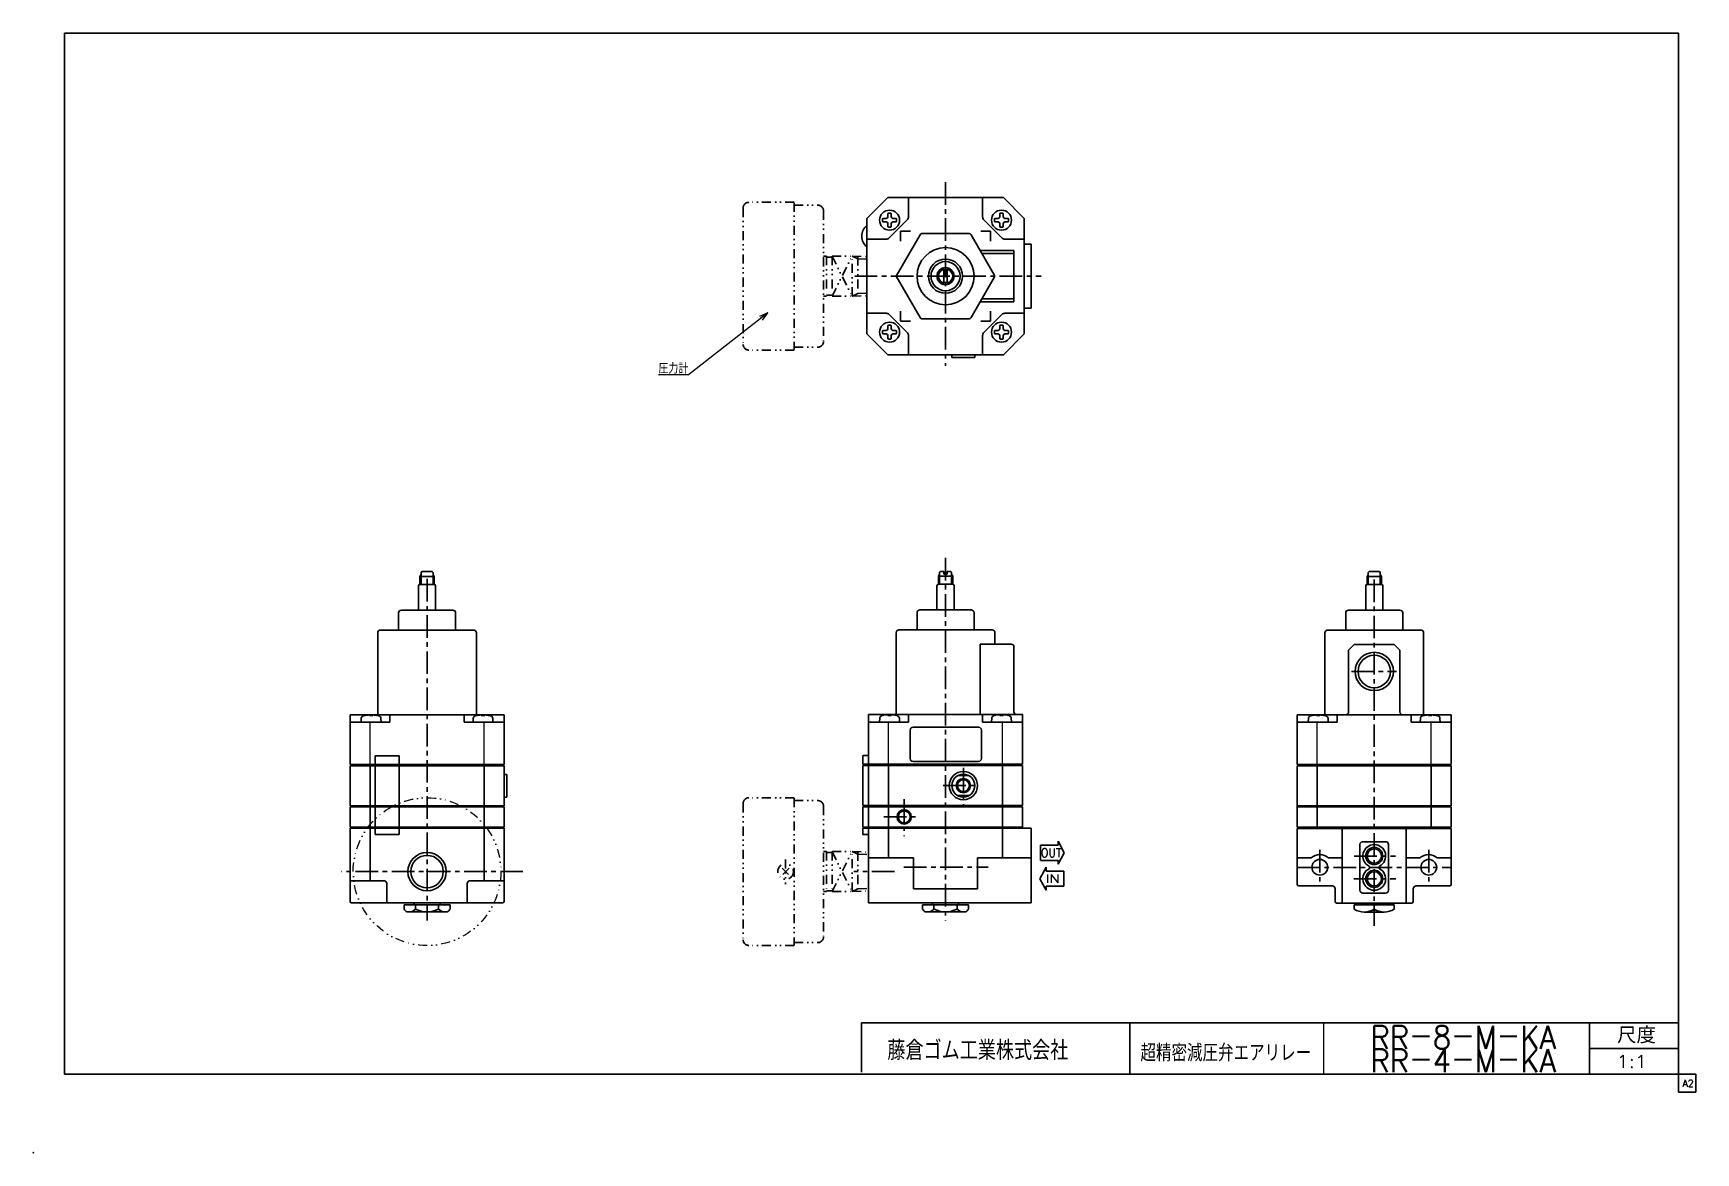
# Model space of a CAD drawing. Header units: millimetres. Extents: x -291 to 292, y -196 to 197.
import ezdxf
from ezdxf.enums import TextEntityAlignment as Align

# ---------------------------------------------------------------- set-up
doc = ezdxf.new("R2010")
doc.units = ezdxf.units.MM
doc.header["$LTSCALE"] = 0.25
doc.header["$PDSIZE"] = 1
doc.linetypes.add('CENTER', pattern=[50.8, 31.75, -6.35, 6.35, -6.35])
doc.linetypes.add('DIVIDE', pattern=[31.75, 12.7, -6.35, 0, -6.35, 0, -6.35])
doc.layers.add('Layer0001', color=7, linetype='Continuous')
doc.layers.add('Layer0002', color=7, linetype='Continuous')
doc.styles.add('dcStyle0', font='txt.shx', dxfattribs={"width": 0.755952, "bigfont": 'bigfont'})

msp = doc.modelspace()

# ---------------------------------------------------------------- texts
at = {"color": 4, "style": 'dcStyle0'}
for s, height, width, p, p2 in [('圧力計', 3.5, 0.833333, (-72.02, 77.19), (-61.52, 77.19)), ('OUT', 3, 0.8, (62.12, -92.32), (69.32, -92.32)), ('IN', 3, 0.8, (63.84, -101.42), (68.64, -101.42)), ('尺度', 5.7, 0.995614, (264.17, -157.67), (277.79, -157.67)), ('藤倉ゴム工業株式会社', 6.75, 0.783333, (8.27, -163.49), (71.72, -163.49)), ('超精密減圧弁エアリレー', 6, 0.755952, (97.02, -164), (156.9, -164)), ('1:1', 4.5, 0.8, (263.9, -166.25), (274.7, -166.25))]:
    msp.add_text(s, height=height, dxfattribs=dict(at, width=width)).set_placement(p, p2, align=Align.FIT)
at = {"layer": 'Layer0001', "color": 4, "style": 'dcStyle0', "width": 0.847656}
for s, p, p2 in [('RR－8－M－KA', (177.72, -159.53), (242.82, -159.53)), ('RR－4－M－KA', (177.72, -167.74), (242.82, -167.74))]:
    msp.add_text(s, height=8, dxfattribs=at).set_placement(p, p2, align=Align.FIT)
at = {"layer": 'Layer0002', "color": 7, "style": 'dcStyle0', "width": 0.8}
msp.add_text('A2', height=2.5, dxfattribs=at).set_placement((287.06, -172.88), (291.06, -172.88), align=Align.FIT)

# ---------------------------------------------------------------- blocks, each defined once
blk = doc.blocks.new('DC_GROUP_RR-8-M-KA_1')
at = {"color": 4, "linetype": 'DIVIDE', "lineweight": 25}
for p, q in [((-26.2, -96.18), (-28.67, -98.66)), ((-28.67, -96.18), (-26.2, -98.66))]:
    blk.add_line(p, q, dxfattribs=at)
blk.add_circle((-27.43, -97.42), 2.75, dxfattribs=at)
blk = doc.blocks.new('DC_GROUP_RR-8-M-KA_3')
at = {"color": 4, "linetype": 'Continuous', "lineweight": 25}
for radius in [2.5, 2.1]:
    blk.add_circle((34.92, -67.28), radius, dxfattribs=at)
blk = doc.blocks.new('DC_GROUP_RR-8-M-KA_2')
at = {"color": 4, "linetype": 'Continuous', "lineweight": 25}
for p, q in [((-0.35, -60.28), (55.67, -60.28)), ((-0.35, -60.28), (-0.35, -74.28)), ((1.67, -60.28), (1.67, -74.28)), ((8.67, -60.28), (8.67, -74.28)), ((32.98, -63.78), (36.85, -63.78)), ((48.67, -60.28), (48.67, -74.28)), ((55.67, -60.28), (55.67, -74.28)), ((55.67, -74.28), (-0.35, -74.28)), ((32.98, -70.78), (36.85, -70.78))]:
    blk.add_line(p, q, dxfattribs=at)
at = {"color": 4, "linetype": 'CENTER', "lineweight": 25}
for p, q in [((34.92, -61.03), (34.92, -74.04)), ((27.81, -67.28), (39.92, -67.28))]:
    blk.add_line(p, q, dxfattribs=at)
at = {"color": 4, "linetype": 'Continuous', "lineweight": 25}
for radius in [4.96, 4]:
    blk.add_circle((34.92, -67.28), radius, dxfattribs=at)
at = {"linetype": 'Continuous'}
blk.add_blockref('DC_GROUP_RR-8-M-KA_3', (0, 0), dxfattribs=at)
blk = doc.blocks.new('DC_GROUP_RR-8-M-KA_5')
at = {"color": 4, "linetype": 'Continuous', "lineweight": 25}
for radius in [2.5, 2.1]:
    blk.add_circle((14.17, -78.25), radius, dxfattribs=at)
blk = doc.blocks.new('DC_GROUP_RR-8-M-KA_4')
at = {"color": 4, "linetype": 'Continuous', "lineweight": 25}
for p, q in [((55.67, -74.7), (-0.35, -74.7)), ((-0.35, -81.8), (-0.35, -74.7)), ((1.67, -74.7), (1.67, -81.8)), ((8.67, -81.8), (8.67, -74.7)), ((48.67, -81.8), (48.67, -74.7)), ((55.67, -74.7), (55.67, -81.8)), ((-0.35, -81.8), (55.67, -81.8))]:
    blk.add_line(p, q, dxfattribs=at)
at = {"color": 4, "linetype": 'CENTER', "lineweight": 25}
blk.add_line((7.06, -78.25), (19.17, -78.25), dxfattribs=at)
at = {"linetype": 'Continuous'}
blk.add_blockref('DC_GROUP_RR-8-M-KA_5', (0, 0), dxfattribs=at)
blk = doc.blocks.new('DC_GROUP_RR-8-M-KA_6')
at = {"color": 4, "linetype": 'Continuous', "lineweight": 18}
for p, q in [((-33.7, 98.42), (-36.56, 97.21)), ((-33.7, 98.42), (-36.06, 96.57)), ((-35.57, 95.94), (-33.7, 98.42))]:
    blk.add_line(p, q, dxfattribs=at)

# ---------------------------------------------------------------- linework, layer by layer
at = {"color": 4, "linetype": 'CENTER', "lineweight": 25}
for p, q in [((28.67, 144.33), (28.67, 79.91)), ((-3.19, 111.33), (62.25, 111.33)), ((28.67, 12.57), (28.67, -114.58)), ((-153.15, 5.19), (-153.15, -114.58)), ((179.01, 5), (179.01, -116.5)), ((171, -27.26), (186.82, -27.26)), ((14.17, -72.04), (14.17, -85.05)), ((159.91, -89.8), (159.91, -101.72)), ((171.98, -91.96), (186.42, -91.96)), ((198.11, -89.8), (198.11, -101.72)), ((-119.51, -97.42), (-183.18, -97.42)), ((10.72, -97.42), (-3.48, -97.42)), ((14.1, -95.88), (43.57, -95.88)), ((152.01, -95.96), (206.01, -95.96)), ((171.87, -99.96), (186.53, -99.96))]:
    msp.add_line(p, q, dxfattribs=at)
at = {"color": 4, "linetype": 'DIVIDE', "lineweight": 25}
for p, q in [((-42.33, 135.23), (-42.33, 87.43)), ((-24.43, 137.23), (-40.23, 137.23)), ((-24.43, 137.08), (-24.43, 85.58)), ((-24.43, 136.23), (-16.13, 136.23)), ((-14.13, 134.23), (-14.13, 88.43)), ((-13.13, 118.33), (-14.13, 118.33)), ((-13.13, 118.33), (-13.13, 104.33)), ((-13.13, 118.03), (-10.98, 118.03)), ((-11.13, 118.33), (-11.13, 104.33)), ((-11.13, 118.33), (-4.13, 118.33)), ((-11.13, 118.33), (-4.13, 104.33)), ((-11.13, 104.33), (-4.13, 118.33)), ((-4.13, 104.33), (-4.13, 118.33)), ((-2.07, 117.41), (-4.13, 118.33)), ((-4.13, 118.33), (1.12, 118.17)), ((-2.07, 118.27), (-2.07, 104.4)), ((-2.07, 117.41), (1.12, 117.32)), ((-2.07, 105.25), (-4.13, 104.33)), ((-2.07, 105.25), (1.09, 105.35)), ((-13.13, 104.33), (-14.13, 104.33)), ((-13.13, 104.63), (-10.98, 104.63)), ((-11.13, 104.33), (-4.13, 104.33)), ((-4.13, 104.33), (1.12, 104.49)), ((-24.43, 85.43), (-40.23, 85.43)), ((-24.43, 86.43), (-16.13, 86.43)), ((-42.33, -73.52), (-42.33, -121.32)), ((-24.43, -71.52), (-40.23, -71.52)), ((-24.43, -71.67), (-24.43, -123.17)), ((-24.43, -72.52), (-16.13, -72.52)), ((-14.13, -74.52), (-14.13, -120.32)), ((-27.43, -93.14), (-27.43, -101.87)), ((-13.13, -90.42), (-14.13, -90.42)), ((-13.13, -90.42), (-13.13, -104.42)), ((-13.13, -90.72), (-10.98, -90.72)), ((-11.13, -90.42), (-11.13, -104.42)), ((-11.13, -90.42), (-4.13, -90.42)), ((-11.13, -90.42), (-4.13, -104.42)), ((-11.13, -104.42), (-4.13, -90.42)), ((-4.13, -104.42), (-4.13, -90.42)), ((-4.13, -90.42), (1.67, -90.6)), ((-2.07, -91.34), (-4.13, -90.42)), ((-2.07, -90.48), (-2.07, -104.36)), ((-2.07, -91.34), (1.67, -91.45)), ((-13.13, -104.42), (-14.13, -104.42)), ((-13.13, -104.12), (-10.98, -104.12)), ((-11.13, -104.42), (-4.13, -104.42)), ((-2.07, -103.5), (-4.13, -104.42)), ((-4.13, -104.42), (1.67, -104.24)), ((-2.07, -103.5), (1.67, -103.39)), ((-24.43, -122.32), (-16.13, -122.32)), ((-24.43, -123.32), (-40.23, -123.32))]:
    msp.add_line(p, q, dxfattribs=at)
at = {"color": 4, "linetype": 'Continuous', "lineweight": 25}
for p, q in [((8.39, 138.88), (1.12, 131.61)), ((8.39, 138.88), (48.94, 138.88)), ((15.67, 138.88), (15.67, 132.19)), ((41.67, 132.19), (41.67, 138.88)), ((48.94, 138.88), (56.22, 131.61)), ((1.12, 91.06), (1.12, 131.61)), ((6.61, 131.36), (6.61, 130.56)), ((7.84, 131.56), (6.81, 131.56)), ((7.84, 130.36), (6.81, 130.36)), ((8.44, 132.16), (8.44, 133.18)), ((8.44, 129.76), (8.44, 128.73)), ((8.64, 133.38), (9.44, 133.38)), ((9.44, 128.53), (8.64, 128.53)), ((8.87, 124.77), (15.23, 131.13)), ((9.64, 132.16), (9.64, 133.18)), ((9.64, 129.76), (9.64, 128.73)), ((10.24, 131.56), (11.27, 131.56)), ((10.24, 130.36), (11.27, 130.36)), ((11.47, 130.56), (11.47, 131.36)), ((42.1, 131.13), (48.46, 124.77)), ((45.86, 130.56), (45.86, 131.36)), ((47.09, 131.56), (46.06, 131.56)), ((47.09, 130.36), (46.06, 130.36)), ((47.69, 132.16), (47.69, 133.18)), ((47.69, 129.76), (47.69, 128.73)), ((48.69, 133.38), (47.89, 133.38)), ((47.89, 128.53), (48.69, 128.53)), ((48.89, 132.16), (48.89, 133.18)), ((48.89, 129.76), (48.89, 128.73)), ((49.49, 131.56), (50.52, 131.56)), ((49.49, 130.36), (50.52, 130.36)), ((50.72, 131.36), (50.72, 130.56)), ((56.22, 131.61), (56.22, 91.06)), ((7.81, 124.33), (1.12, 124.33)), ((19.72, 125.83), (11.34, 111.33)), ((12.92, 127.08), (16.34, 127.08)), ((12.92, 123.66), (12.92, 127.08)), ((36.75, 126.33), (20.58, 126.33)), ((45.7, 111.83), (37.61, 125.83)), ((40.99, 127.08), (44.42, 127.08)), ((44.42, 127.08), (44.42, 123.66)), ((56.22, 124.33), (49.52, 124.33)), ((56.22, 122.53), (58.67, 122.53)), ((58.67, 122.53), (58.67, 100.13)), ((40.79, 120.33), (52.67, 120.33)), ((41.37, 119.33), (52.67, 119.33)), ((52.67, 102.33), (52.67, 120.33)), ((11.34, 111.33), (19.72, 96.83)), ((28.07, 113.76), (28.07, 108.91)), ((29.27, 108.91), (29.27, 113.76)), ((37.61, 96.83), (45.7, 110.83)), ((40.79, 102.33), (52.67, 102.33)), ((41.37, 103.33), (52.67, 103.33)), ((56.22, 100.13), (58.67, 100.13)), ((1.12, 98.33), (7.81, 98.33)), ((8.44, 92.91), (8.44, 93.94)), ((9.44, 94.14), (8.64, 94.14)), ((15.23, 91.54), (8.87, 97.89)), ((9.64, 92.91), (9.64, 93.94)), ((12.92, 95.58), (12.92, 99.01)), ((16.34, 95.58), (12.92, 95.58)), ((20.58, 96.33), (36.75, 96.33)), ((44.42, 95.58), (40.99, 95.58)), ((48.46, 97.89), (42.1, 91.54)), ((44.42, 99.01), (44.42, 95.58)), ((47.69, 92.91), (47.69, 93.94)), ((47.89, 94.14), (48.69, 94.14)), ((48.89, 92.91), (48.89, 93.94)), ((49.52, 98.33), (56.22, 98.33)), ((8.39, 83.78), (1.12, 91.06)), ((6.61, 91.31), (6.61, 92.11)), ((7.84, 92.31), (6.81, 92.31)), ((7.84, 91.11), (6.81, 91.11)), ((8.44, 90.51), (8.44, 89.48)), ((8.64, 89.28), (9.44, 89.28)), ((9.64, 90.51), (9.64, 89.48)), ((10.24, 92.31), (11.27, 92.31)), ((10.24, 91.11), (11.27, 91.11)), ((11.47, 92.11), (11.47, 91.31)), ((15.67, 90.48), (15.67, 83.78)), ((41.67, 83.78), (41.67, 90.48)), ((45.86, 92.11), (45.86, 91.31)), ((47.09, 92.31), (46.06, 92.31)), ((47.09, 91.11), (46.06, 91.11)), ((47.69, 90.51), (47.69, 89.48)), ((48.69, 89.28), (47.89, 89.28)), ((48.89, 90.51), (48.89, 89.48)), ((48.94, 83.78), (56.22, 91.06)), ((49.49, 92.31), (50.52, 92.31)), ((49.49, 91.11), (50.52, 91.11)), ((50.72, 91.31), (50.72, 92.11)), ((48.94, 83.78), (8.39, 83.78)), ((30.92, 82.78), (30.92, 83.78)), ((30.92, 82.78), (38.92, 82.78)), ((38.92, 82.78), (38.92, 83.78)), ((-155.25, 6.73), (-155.65, 6.03)), ((-155.65, 6.03), (-155.65, 3.23)), ((-155.65, 6.03), (-150.65, 6.03)), ((-154.95, 7.73), (-155.25, 7.43)), ((-155.25, 7.43), (-155.25, 6.73)), ((-155.25, 6.73), (-155.25, 3.23)), ((-151.35, 7.73), (-154.95, 7.73)), ((-151.35, 7.73), (-151.05, 7.43)), ((-151.05, 7.43), (-151.05, 6.73)), ((-151.05, 6.73), (-151.05, 3.23)), ((-151.05, 6.73), (-150.65, 6.03)), ((-150.65, 6.03), (-150.65, 3.23)), ((26.57, 6.81), (26.17, 6.11)), ((26.17, 6.11), (26.17, 3.31)), ((26.17, 6.11), (31.17, 6.11)), ((26.87, 7.81), (26.57, 7.51)), ((26.57, 7.51), (26.57, 6.81)), ((26.57, 6.81), (26.57, 3.31)), ((26.87, 7.81), (28.07, 7.81)), ((28.07, 7.81), (28.07, 6.81)), ((28.07, 6.81), (29.27, 6.81)), ((29.27, 7.81), (29.27, 6.81)), ((30.47, 7.81), (29.27, 7.81)), ((30.47, 7.81), (30.77, 7.51)), ((30.77, 7.51), (30.77, 6.81)), ((30.77, 6.81), (30.77, 3.31)), ((30.77, 6.81), (31.17, 6.11)), ((31.17, 6.11), (31.17, 3.31)), ((176.91, 6.73), (176.51, 6.03)), ((176.51, 6.03), (176.51, 3.23)), ((181.51, 6.03), (176.51, 6.03)), ((177.21, 7.73), (176.91, 7.43)), ((176.91, 7.43), (176.91, 6.73)), ((176.91, 6.73), (176.91, 3.23)), ((177.21, 7.73), (180.81, 7.73)), ((180.81, 7.73), (181.11, 7.43)), ((181.11, 7.43), (181.11, 6.73)), ((181.11, 6.73), (181.11, 3.23)), ((181.11, 6.73), (181.51, 6.03)), ((181.51, 6.03), (181.51, 3.23)), ((-156.15, 2.73), (-156.15, -5.76)), ((-153.15, 3.23), (-155.65, 3.23)), ((-153.15, 3.23), (-150.65, 3.23)), ((-150.15, 2.73), (-150.15, -5.76)), ((25.67, 2.81), (25.67, -5.68)), ((28.67, 3.31), (26.17, 3.31)), ((28.67, 3.31), (31.17, 3.31)), ((31.67, 2.81), (31.67, -5.68)), ((176.01, 2.73), (176.01, -5.76)), ((179.01, 3.23), (176.51, 3.23)), ((179.01, 3.23), (181.51, 3.23)), ((182.01, 2.73), (182.01, -5.76)), ((-144.15, -5.76), (-162.15, -5.76)), ((37.67, -5.68), (19.67, -5.68)), ((170.01, -5.76), (188.01, -5.76)), ((-163.15, -12.76), (-163.15, -6.76)), ((-143.15, -6.76), (-143.15, -12.76)), ((18.67, -12.68), (18.67, -6.68)), ((38.67, -6.68), (38.67, -12.68)), ((169.01, -6.76), (169.01, -12.76)), ((189.01, -12.76), (189.01, -6.76)), ((-170.47, -13.76), (-170.47, -42.46)), ((-136.83, -12.76), (-169.47, -12.76)), ((-135.83, -13.76), (-135.83, -42.46)), ((11.34, -13.68), (11.34, -42.38)), ((44.99, -12.68), (12.34, -12.68)), ((45.99, -13.68), (45.99, -17.68)), ((161.69, -13.76), (161.69, -42.46)), ((162.69, -12.76), (195.33, -12.76)), ((196.33, -13.76), (196.33, -42.46)), ((40.79, -17.68), (51.67, -17.68)), ((40.79, -17.68), (40.79, -42.38)), ((52.67, -41.38), (52.67, -18.68)), ((170.01, -19.76), (172.01, -17.76)), ((170.01, -19.76), (170.01, -41.46)), ((186.01, -17.76), (172.01, -17.76)), ((186.01, -17.76), (188.01, -19.76)), ((188.01, -19.76), (188.01, -41.46)), ((-153.15, -42.46), (-180.15, -42.46)), ((-180.15, -59.86), (-180.15, -42.46)), ((-180.15, -45.06), (-166.15, -45.06)), ((-176.27, -45.02), (-176.21, -43.72)), ((-173.37, -42.5), (-173.37, -42.75)), ((-172.17, -42.75), (-173.37, -42.75)), ((-172.17, -42.5), (-172.17, -42.75)), ((-169.27, -45.02), (-169.34, -43.72)), ((-166.15, -42.46), (-166.15, -45.06)), ((-126.15, -42.46), (-153.15, -42.46)), ((-140.15, -42.46), (-140.15, -45.06)), ((-140.15, -45.06), (-126.15, -45.06)), ((-137.03, -45.02), (-136.96, -43.72)), ((-134.13, -42.5), (-134.13, -42.75)), ((-134.13, -42.75), (-132.93, -42.75)), ((-132.93, -42.5), (-132.93, -42.75)), ((-130.03, -45.02), (-130.1, -43.72)), ((-126.15, -42.46), (-126.15, -59.86)), ((28.67, -42.38), (1.67, -42.38)), ((1.67, -59.78), (1.67, -42.38)), ((1.67, -44.98), (15.67, -44.98)), ((5.54, -44.94), (5.61, -43.64)), ((8.44, -42.42), (8.44, -42.67)), ((9.64, -42.67), (8.44, -42.67)), ((9.64, -42.42), (9.64, -42.67)), ((12.54, -44.94), (12.48, -43.64)), ((15.67, -42.38), (15.67, -44.98)), ((55.67, -42.38), (28.67, -42.38)), ((41.67, -42.38), (41.67, -44.98)), ((41.67, -44.98), (55.67, -44.98)), ((44.79, -44.94), (44.86, -43.64)), ((47.69, -42.42), (47.69, -42.67)), ((47.69, -42.67), (48.89, -42.67)), ((48.89, -42.42), (48.89, -42.67)), ((51.79, -44.94), (51.72, -43.64)), ((55.67, -42.38), (55.67, -59.78)), ((152.01, -42.46), (179.01, -42.46)), ((152.01, -42.46), (152.01, -59.86)), ((166.01, -45.06), (152.01, -45.06)), ((155.88, -45.02), (155.95, -43.72)), ((158.78, -42.5), (158.78, -42.75)), ((159.98, -42.75), (158.78, -42.75)), ((159.98, -42.5), (159.98, -42.75)), ((162.88, -45.02), (162.82, -43.72)), ((166.01, -42.46), (166.01, -45.06)), ((179.01, -42.46), (206.01, -42.46)), ((192.01, -42.46), (192.01, -45.06)), ((206.01, -45.06), (192.01, -45.06)), ((195.13, -45.02), (195.2, -43.72)), ((198.03, -42.5), (198.03, -42.75)), ((198.03, -42.75), (199.23, -42.75)), ((199.23, -42.5), (199.23, -42.75)), ((202.13, -45.02), (202.06, -43.72)), ((206.01, -59.86), (206.01, -42.46)), ((16.26, -47.81), (16.26, -57.81)), ((17.26, -46.81), (40.26, -46.81)), ((41.26, -47.81), (41.26, -57.81)), ((-162.99, -56.86), (-171.31, -56.86)), ((-171.31, -59.86), (-171.31, -56.86)), ((-162.99, -59.86), (-162.99, -56.86)), ((-0.35, -56.78), (1.67, -56.78)), ((-0.35, -56.78), (-0.35, -59.78)), ((-126.15, -59.86), (-180.15, -59.86)), ((-180.15, -74.36), (-180.15, -60.36)), ((-180.15, -60.36), (-126.15, -60.36)), ((-179.65, -59.86), (-179.65, -60.36)), ((-173.15, -74.36), (-173.15, -60.36)), ((-171.31, -60.36), (-171.31, -74.36)), ((-162.99, -60.36), (-162.99, -74.36)), ((-133.15, -74.36), (-133.15, -60.36)), ((-126.65, -59.86), (-126.65, -60.36)), ((-126.15, -60.36), (-126.15, -74.36)), ((-125.15, -63.36), (-126.15, -63.36)), ((-125.15, -71.36), (-125.15, -63.36)), ((55.67, -59.78), (-0.35, -59.78)), ((0.15, -59.78), (0.15, -60.28)), ((55.67, -59.78), (1.67, -59.78)), ((17.26, -58.81), (40.26, -58.81)), ((55.17, -59.78), (55.17, -60.28)), ((152.01, -59.86), (206.01, -59.86)), ((152.01, -60.36), (152.01, -81.84)), ((152.01, -74.36), (152.01, -60.36)), ((152.01, -60.36), (206.01, -60.36)), ((152.51, -59.86), (152.51, -60.36)), ((159.01, -60.36), (159.01, -74.36)), ((199.01, -60.36), (199.01, -74.36)), ((205.51, -59.86), (205.51, -60.36)), ((206.01, -60.36), (206.01, -74.36)), ((-180.15, -74.36), (-126.15, -74.36)), ((-180.15, -74.74), (-180.15, -81.84)), ((-126.15, -74.74), (-180.15, -74.74)), ((-179.65, -74.36), (-179.65, -74.74)), ((-173.15, -81.84), (-173.15, -74.74)), ((-171.31, -74.74), (-171.31, -81.84)), ((-162.99, -74.74), (-162.99, -81.84)), ((-133.15, -81.84), (-133.15, -74.74)), ((-126.65, -74.36), (-126.65, -74.74)), ((-125.15, -71.36), (-126.15, -71.36)), ((-126.15, -74.74), (-126.15, -81.84)), ((0.15, -74.28), (0.15, -74.7)), ((55.17, -74.28), (55.17, -74.7)), ((206.01, -74.36), (152.01, -74.36)), ((206.01, -74.74), (152.01, -74.74)), ((152.51, -74.36), (152.51, -74.74)), ((159.01, -81.84), (159.01, -74.74)), ((199.01, -81.84), (199.01, -74.74)), ((205.51, -74.36), (205.51, -74.74)), ((206.01, -74.74), (206.01, -81.84)), ((-180.15, -81.84), (-126.15, -81.84)), ((-180.15, -107.92), (-180.15, -82.22)), ((-180.15, -82.22), (-126.15, -82.22)), ((-179.65, -81.84), (-179.65, -82.22)), ((-173.15, -82.22), (-173.15, -100.62)), ((-171.31, -82.22), (-171.31, -84.45)), ((-171.31, -84.45), (-162.99, -84.45)), ((-162.99, -82.22), (-162.99, -84.45)), ((-133.15, -82.22), (-133.15, -100.62)), ((-126.65, -81.84), (-126.65, -82.22)), ((-126.15, -82.22), (-126.15, -107.92)), ((-0.35, -82.22), (58.67, -82.22)), ((-0.35, -82.22), (-0.35, -84.45)), ((-0.35, -84.45), (1.67, -84.45)), ((0.15, -81.8), (0.15, -82.22)), ((1.67, -82.22), (1.67, -108.42)), ((8.67, -82.22), (8.67, -92.6)), ((48.67, -82.22), (48.67, -92.6)), ((55.17, -81.8), (55.17, -82.22)), ((58.67, -82.22), (58.67, -108.42)), ((68.14, -88.16), (68.14, -86.76)), ((70.31, -90.82), (68.14, -86.76)), ((152.01, -81.84), (206.01, -81.84)), ((152.01, -82.26), (206.01, -82.26)), ((152.01, -82.26), (152.01, -101.96)), ((152.51, -81.84), (152.51, -82.22)), ((167.81, -82.26), (167.81, -108.46)), ((175.01, -86.96), (183.01, -86.96)), ((190.21, -82.26), (190.21, -108.46)), ((205.51, -81.84), (205.51, -82.22)), ((206.01, -82.26), (206.01, -101.96)), ((17.47, -92.6), (1.67, -92.6)), ((17.47, -92.6), (17.47, -103.42)), ((39.87, -92.6), (39.87, -103.42)), ((58.67, -92.6), (39.87, -92.6)), ((61.93, -88.16), (68.14, -88.16)), ((61.93, -88.16), (61.93, -93.48)), ((70.31, -90.82), (68.14, -94.88)), ((156.92, -92.64), (152.01, -92.64)), ((167.81, -92.64), (162.99, -92.64)), ((174.01, -87.96), (174.01, -103.96)), ((184.01, -103.96), (184.01, -87.96)), ((190.21, -92.64), (195.03, -92.64)), ((201.1, -92.64), (206.01, -92.64)), ((61.77, -99.92), (63.93, -95.86)), ((61.93, -93.48), (68.14, -93.48)), ((63.93, -97.26), (63.93, -95.86)), ((70.14, -97.26), (63.93, -97.26)), ((68.14, -93.48), (68.14, -94.88)), ((70.14, -97.26), (70.14, -102.57)), ((-180.15, -100.62), (-168.27, -100.62)), ((-167.27, -101.62), (-167.27, -108.42)), ((-139.03, -101.62), (-139.03, -108.42)), ((-126.15, -100.62), (-138.03, -100.62)), ((39.87, -103.42), (17.47, -103.42)), ((61.77, -99.92), (63.93, -103.98)), ((70.14, -102.57), (63.93, -102.57)), ((63.93, -102.57), (63.93, -103.98)), ((164.31, -102.46), (152.51, -102.46)), ((165.31, -103.46), (165.31, -107.96)), ((192.71, -103.46), (192.71, -107.96)), ((193.71, -102.46), (205.51, -102.46)), ((-126.65, -108.42), (-179.65, -108.42)), ((-161.23, -109.07), (-145.07, -109.07)), ((-161.23, -110.57), (-161.23, -109.07)), ((-158.05, -109.07), (-157.4, -108.42)), ((-157.19, -110.57), (-157.19, -109.07)), ((-149.11, -110.57), (-149.11, -109.07)), ((-148.25, -109.07), (-148.9, -108.42)), ((-145.07, -110.57), (-145.07, -109.07)), ((1.67, -108.42), (58.67, -108.42)), ((20.58, -110.57), (20.58, -109.07)), ((36.75, -109.07), (20.58, -109.07)), ((23.77, -109.07), (24.42, -108.42)), ((24.62, -110.57), (24.62, -109.07)), ((32.71, -110.57), (32.71, -109.07)), ((33.57, -109.07), (32.92, -108.42)), ((36.75, -110.57), (36.75, -109.07)), ((165.81, -108.46), (192.21, -108.46)), ((172.01, -109.11), (186.01, -109.11)), ((172.01, -109.11), (172.01, -110.61)), ((174.11, -109.11), (174.76, -108.46)), ((175.01, -104.96), (183.01, -104.96)), ((179.01, -109.11), (179.01, -110.61)), ((183.91, -109.11), (183.26, -108.46)), ((186.01, -109.11), (186.01, -110.61)), ((-160.15, -111.57), (-146.15, -111.57)), ((35.67, -111.57), (21.67, -111.57)), ((175.51, -111.61), (182.51, -111.61)), ((-0.75, -167.7), (-0.75, -150.5)), ((-0.75, -150.5), (285.75, -150.5)), ((93.25, -150.5), (93.25, -168.5)), ((254.45, -168.5), (254.45, -150.5)), ((254.45, -159.5), (285.75, -159.5))]:
    msp.add_line(p, q, dxfattribs=at)
at = {"color": 4, "linetype": 'Continuous', "lineweight": 13}
for p, q in [((-33.7, 98.42), (-61.52, 76.69)), ((-61.52, 76.69), (-72.02, 76.69)), ((-173.15, -59.86), (-173.15, -45.06)), ((-133.15, -59.86), (-133.15, -45.06)), ((8.67, -59.78), (8.67, -44.98)), ((48.67, -59.78), (48.67, -44.98)), ((159.01, -59.86), (159.01, -45.06)), ((199.01, -59.86), (199.01, -45.06)), ((161.25, -150.5), (161.25, -168.5))]:
    msp.add_line(p, q, dxfattribs=at)
at = {"color": 4, "linetype": 'Continuous', "lineweight": 25}
for centre, radius in [((9.04, 130.96), 3.5), ((48.29, 130.96), 3.5), ((28.67, 111.33), 10), ((28.67, 111.33), 6), ((28.67, 111.33), 5.1), ((28.67, 111.33), 3), ((28.67, 111.33), 2.5), ((9.04, 91.71), 3.5), ((48.29, 91.71), 3.5), ((179.01, -27.26), 6.72), ((179.01, -27.26), 5.69), ((-153.15, -97.42), 6.72), ((-153.15, -97.42), 5.69), ((159.91, -95.92), 2.75), ((179.01, -91.96), 3), ((179.01, -91.96), 2.5), ((198.11, -95.92), 2.75), ((179.01, -99.96), 3), ((179.01, -99.96), 2.5)]:
    msp.add_circle(centre, radius, dxfattribs=at)
at = {"color": 4, "linetype": 'DIVIDE', "lineweight": 13}
msp.add_circle((-153.15, -97.42), 25.9, dxfattribs=at)
at = {"color": 4, "linetype": 'DIVIDE', "lineweight": 25}
for centre, start, end in [((-40.33, 135.23), 90, 180), ((-16.13, 134.23), 0, 90), ((-16.13, 88.43), 270, 0), ((-40.33, 87.43), 180, 270), ((-40.33, -73.52), 90, 180), ((-16.13, -74.52), 0, 90), ((-40.33, -121.32), 180, 270), ((-16.13, -120.32), 270, 0)]:
    msp.add_arc(centre, 2, start, end, dxfattribs=at)
at = {"color": 4, "linetype": 'Continuous', "lineweight": 25}
for centre, radius, start, end in [((4.07, 125.33), 4.8, 127.92165, 232.07835), ((6.81, 131.36), 0.2, 90, 180), ((6.81, 130.56), 0.2, 180, 270), ((7.84, 132.16), 0.6, 270, 0), ((7.84, 129.76), 0.6, 0, 90), ((8.64, 133.18), 0.2, 90, 180), ((8.64, 128.73), 0.2, 180, 270), ((9.44, 133.18), 0.2, 0, 90), ((9.44, 128.73), 0.2, 270, 360), ((10.24, 132.16), 0.6, 180, 270), ((10.24, 129.76), 0.6, 90, 180), ((11.27, 131.36), 0.2, 360, 90), ((11.27, 130.56), 0.2, 270, 360), ((14.17, 132.19), 1.5, 315, 360), ((43.17, 132.19), 1.5, 180, 225), ((46.06, 131.36), 0.2, 90, 180), ((46.06, 130.56), 0.2, 180, 270), ((47.09, 132.16), 0.6, 270, 0), ((47.09, 129.76), 0.6, 0, 90), ((47.89, 133.18), 0.2, 90, 180), ((47.89, 128.73), 0.2, 180, 270), ((48.69, 133.18), 0.2, 0, 90), ((48.69, 128.73), 0.2, 270, 0), ((49.49, 132.16), 0.6, 180, 270), ((49.49, 129.76), 0.6, 90, 180), ((50.52, 131.36), 0.2, 0, 90), ((50.52, 130.56), 0.2, 270, 0), ((7.81, 125.83), 1.5, 270, 315), ((20.58, 125.33), 1, 90, 150), ((36.75, 125.33), 1, 30, 90), ((49.52, 125.83), 1.5, 225, 270), ((12.5, 111.33), 1, 150, 210), ((44.83, 111.33), 1, 330, 30), ((7.81, 96.83), 1.5, 45, 90), ((8.64, 93.94), 0.2, 90, 180), ((9.44, 93.94), 0.2, 0, 90), ((20.58, 97.33), 1, 210, 270), ((36.75, 97.33), 1, 270, 330), ((47.89, 93.94), 0.2, 90, 180), ((49.52, 96.83), 1.5, 90, 135), ((48.69, 93.94), 0.2, 360, 90), ((6.81, 92.11), 0.2, 90, 180), ((6.81, 91.31), 0.2, 180, 270), ((7.84, 92.91), 0.6, 270, 0), ((7.84, 90.51), 0.6, 0, 90), ((8.64, 89.48), 0.2, 180, 270), ((9.44, 89.48), 0.2, 270, 0), ((10.24, 92.91), 0.6, 180, 270), ((10.24, 90.51), 0.6, 90, 180), ((11.27, 92.11), 0.2, 0, 90), ((11.27, 91.31), 0.2, 270, 0), ((14.17, 90.48), 1.5, 360, 45), ((43.17, 90.48), 1.5, 135, 180), ((46.06, 92.11), 0.2, 90, 180), ((46.06, 91.31), 0.2, 180, 270), ((47.09, 92.91), 0.6, 270, 0), ((47.09, 90.51), 0.6, 0, 90), ((47.89, 89.48), 0.2, 180, 270), ((48.69, 89.48), 0.2, 270, 0), ((49.49, 92.91), 0.6, 180, 270), ((49.49, 90.51), 0.6, 90, 180), ((50.52, 92.11), 0.2, 0, 90), ((50.52, 91.31), 0.2, 270, 0), ((-155.65, 2.73), 0.5, 90, 180), ((-150.65, 2.73), 0.5, 360, 90), ((26.17, 2.81), 0.5, 90, 180), ((31.17, 2.81), 0.5, 360, 90), ((176.51, 2.73), 0.5, 90, 180), ((181.51, 2.73), 0.5, 0, 90), ((-162.15, -6.76), 1, 90, 180), ((-144.15, -6.76), 1, 360, 90), ((19.67, -6.68), 1, 90, 180), ((37.67, -6.68), 1, 360, 90), ((170.01, -6.76), 1, 90, 180), ((188.01, -6.76), 1, 0, 90), ((-169.47, -13.76), 1, 90, 180), ((-136.83, -13.76), 1, 360, 90), ((12.34, -13.68), 1, 90, 180), ((44.99, -13.68), 1, 360, 90), ((162.69, -13.76), 1, 90, 180), ((195.33, -13.76), 1, 0, 90), ((51.67, -18.68), 1, 360, 90), ((-175.24, -43.77), 0.963, 108.84897, 177), ((-172.77, -51.42), 9, 105.65416, 108), ((-172.77, -53.6), 11.12, 93.12917, 102.65537), ((-172.78, -53.6), 11.12, 77.34463, 86.87083), ((-172.77, -51.42), 9, 72, 74.34584), ((-170.3, -43.77), 0.963, 3, 71.15103), ((-136, -43.77), 0.963, 108.84897, 177), ((-133.53, -51.42), 9, 105.65416, 108), ((-133.52, -53.6), 11.12, 93.12917, 102.65537), ((-133.54, -53.6), 11.12, 77.34463, 86.87083), ((-133.53, -51.42), 9, 72, 74.34584), ((-131.06, -43.77), 0.963, 3, 71.15103), ((6.57, -43.69), 0.963, 108.84897, 177), ((9.04, -51.34), 9, 105.65416, 108), ((9.05, -53.52), 11.12, 93.12917, 102.65537), ((9.04, -53.52), 11.12, 77.34463, 86.87083), ((9.04, -51.34), 9, 72, 74.34584), ((11.51, -43.69), 0.963, 3, 71.15103), ((45.82, -43.69), 0.963, 108.84897, 177), ((48.29, -51.34), 9, 105.65416, 108), ((48.29, -53.52), 11.12, 93.12917, 102.65537), ((48.28, -53.52), 11.12, 77.34463, 86.87083), ((48.29, -51.34), 9, 72, 74.34584), ((50.76, -43.69), 0.963, 3, 71.15103), ((53.67, -41.38), 1, 180, 270), ((156.91, -43.77), 0.963, 108.84897, 177), ((159.38, -51.42), 9, 105.65416, 108), ((159.39, -53.6), 11.12, 93.12917, 102.65537), ((159.38, -53.6), 11.12, 77.34463, 86.87083), ((159.38, -51.42), 9, 72, 74.34584), ((161.85, -43.77), 0.963, 3, 71.15103), ((169.01, -41.46), 1, 270, 0), ((189.01, -41.46), 1, 180, 270), ((196.16, -43.77), 0.963, 108.84897, 177), ((198.63, -51.42), 9, 105.65416, 108), ((198.64, -53.6), 11.12, 93.12917, 102.65537), ((198.62, -53.6), 11.12, 77.34463, 86.87083), ((198.63, -51.42), 9, 72, 74.34584), ((201.1, -43.77), 0.963, 3, 71.15103), ((17.26, -47.81), 1, 90, 180), ((40.26, -47.81), 1, 0, 90), ((17.26, -57.81), 1, 180, 270), ((40.26, -57.81), 1, 270, 0), ((175.01, -87.96), 1, 70.53688, 180), ((183.01, -87.96), 1, 0, 90), ((159.95, -95.96), 4.5, 47.58181, 132.41819), ((179.01, -91.96), 4, 297.26604, 242.73396), ((198.06, -95.96), 4.5, 47.58181, 132.41819), ((179.01, -99.96), 4, 117.26604, 62.73396), ((176.95, -95.96), 0.5, 297.26604, 62.73396), ((181.07, -95.96), 0.5, 117.26604, 242.73396), ((-168.27, -101.62), 1, 0, 90), ((-138.03, -101.62), 1, 90, 180), ((152.51, -101.96), 0.5, 180, 270), ((164.31, -103.46), 1, 0, 90), ((175.01, -103.96), 1, 180, 270), ((183.01, -103.96), 1, 270, 0), ((193.71, -103.46), 1, 90, 180), ((205.51, -101.96), 0.5, 270, 0), ((-179.65, -107.92), 0.5, 180, 270), ((-159.07, -109.31), 2.5, 210.16228, 244.39629), ((-159.37, -108.7), 2.87, 270, 319.47536), ((-153.15, -102.9), 8.67, 242.20423, 297.79577), ((-146.93, -108.7), 2.87, 220.52464, 270), ((-147.23, -109.31), 2.5, 295.60371, 329.83772), ((-126.65, -107.92), 0.5, 270, 0), ((22.75, -109.31), 2.5, 210.16228, 244.39629), ((22.44, -108.7), 2.87, 270, 319.47536), ((28.67, -102.9), 8.67, 242.20423, 297.79577), ((34.89, -108.7), 2.87, 220.52464, 270), ((34.58, -109.31), 2.5, 295.60371, 329.83772), ((165.81, -107.96), 0.5, 180, 270), ((175.51, -104.98), 6.62, 238.10921, 301.89079), ((182.51, -104.98), 6.62, 238.10921, 301.89079), ((192.21, -107.96), 0.5, 270, 0)]:
    msp.add_arc(centre, radius, start, end, dxfattribs=at)
at = {"color": 4, "linetype": 'CENTER'}
msp.add_point((159.91, -91.1), dxfattribs=at)
at = {"color": 4, "linetype": 'Continuous'}
msp.add_point((-153.15, -97.42), dxfattribs=at)
at = {"color": 5, "linetype": 'Continuous'}
msp.add_point((-291.25, -196), dxfattribs=at)
at = {"layer": 'Layer0002', "color": 5, "linetype": 'Continuous', "lineweight": 25}
for p, q in [((285.75, 196.5), (-280.25, 196.5)), ((-280.25, -168.5), (-280.25, 196.5)), ((285.75, -174.75), (285.75, 196.5)), ((291.75, -168.5), (-280.25, -168.5)), ((291.75, -174.75), (291.75, -168.5)), ((285.75, -174.75), (291.75, -174.75))]:
    msp.add_line(p, q, dxfattribs=at)

# ---------------------------------------------------------------- block references
at = {"linetype": 'Continuous'}
for name in ['DC_GROUP_RR-8-M-KA_6', 'DC_GROUP_RR-8-M-KA_2', 'DC_GROUP_RR-8-M-KA_4', 'DC_GROUP_RR-8-M-KA_1']:
    msp.add_blockref(name, (0, 0), dxfattribs=at)

msp.set_redraw_order([(e.dxf.handle, doc.entitydb.next_handle()) for e in msp.query("TEXT MTEXT ATTDEF DIMENSION ARC_DIMENSION")])  # texts and dimensions are drawn at this point

doc.saveas('drawing.dxf')
